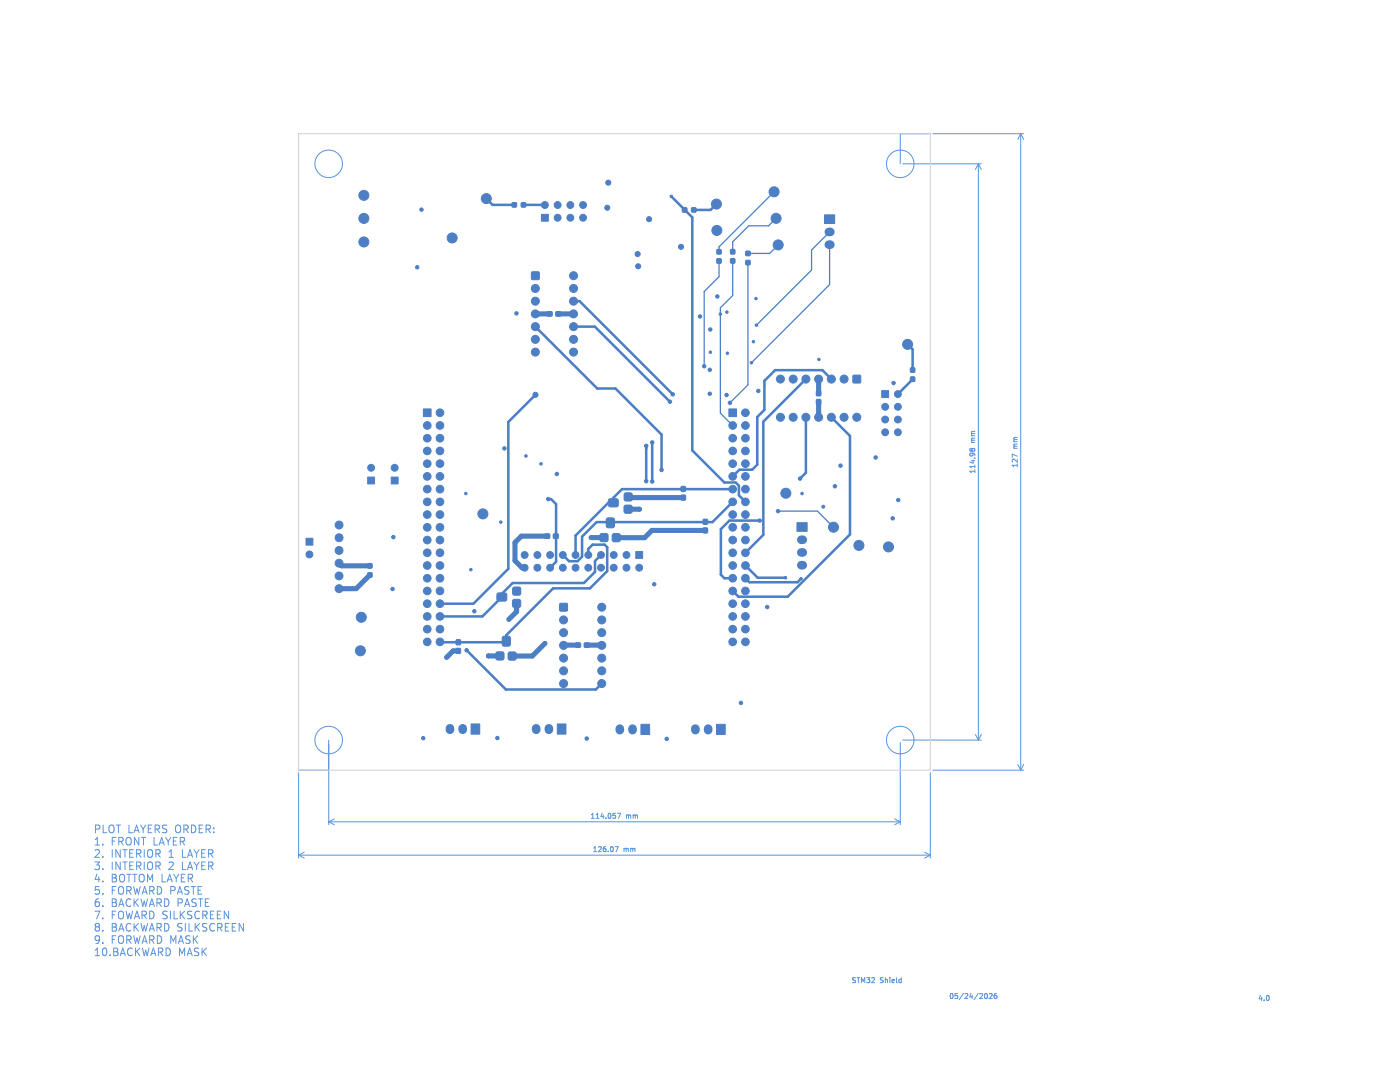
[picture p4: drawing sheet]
<svg xmlns="http://www.w3.org/2000/svg" width="279mm" height="216mm" viewBox="0 0 279 216" stroke-linecap="round" stroke-linejoin="round" font-family="sans-serif">
<defs><g id="words">
<g font-size="2.1" fill="#5994dc">
<text x="18.6" y="166.4">PLOT LAYERS ORDER:</text>
<text x="18.6" y="168.8">1.</text>
<text x="18.6" y="171.3">2.</text>
<text x="18.6" y="173.7">3.</text>
<text x="22.1" y="168.8">FRONT LAYER</text>
<text x="22.1" y="171.3">INTERIOR 1</text>
<text x="22.1" y="173.7">INTERIOR 2</text>
<text x="36.4" y="171.3">LAYER</text>
<text x="36.4" y="173.7">LAYER</text>
<text x="18.6" y="176.2">4.</text>
<text x="18.6" y="178.6">5.</text>
<text x="22.1" y="176.2">BOTTOM LAYER</text>
<text x="22.1" y="178.6">FORWARD PASTE</text>
<text x="18.6" y="181.1">6.</text>
<text x="18.6" y="183.5">7.</text>
<text x="18.6" y="186">8.</text>
<text x="22.1" y="181.1">BACKWARD PASTE</text>
<text x="22.1" y="183.5">FOWARD SILKSCREEN</text>
<text x="22.1" y="186">BACKWARD SILKSCREEN</text>
<text x="18.6" y="188.4">9.</text>
<text x="18.6" y="190.9">10.BACKWARD</text>
<text x="22.1" y="188.4">FORWARD MASK</text>
<text x="35.5" y="190.9">MASK</text>
</g>
<g font-size="1.4" fill="#5994dc">
<text x="194.8" y="88.4" transform="rotate(-90 194.8 88.4)">mm</text>
<text x="203.3" y="89.6" transform="rotate(-90 203.3 89.6)">mm</text>
<text x="194.8" y="94.6" transform="rotate(-90 194.8 94.6)">114.98</text>
<text x="203.3" y="93.4" transform="rotate(-90 203.3 93.4)">127</text>
<text x="117.7" y="163.6">114.057</text>
<text x="124.9" y="163.6">mm</text>
<text x="118.2" y="170.2">126.07</text>
<text x="124.4" y="170.2">mm</text>
<text x="169.9" y="196.2">STM32</text>
<text x="175.6" y="196.2">Shield</text>
<text x="189.3" y="199.4">05/24/2026</text>
<text x="251" y="199.8">4.0</text>
</g>
</g></defs>
<g fill="#4d7fc4" stroke="#4d7fc4" stroke-width=".2">
<path d="M108.1 42.8h1.3v1.3h-1.3z"/>
<path d="M159 104.3h2.1v1.7h-2.1z"/>
<path d="M127.9 144.5h1.7v2.1h-1.7z"/>
<path d="M111.2 144.5h1.7v2h-1.7z"/>
<path d="M164.5 42.9h2.1v1.7h-2.1z"/>
<path d="M111.7 120.4h1.5v1.5h-1.5z"/>
<path d="M176 78h1.3v1.3h-1.3z"/>
<path d="M106.1 54.3h1.5v1.4h-1.5z"/>
<path d="M73.4 95.2h1.4v1.4h-1.4z"/>
<path d="M78.1 95.2h1.3v1.4h-1.3z"/>
<path d="M170.3 74.9h1.4v1.5h-1.4z"/>
<path d="M143 144.5h1.7v2.1h-1.7z"/>
<path d="M61.1 107.4h1.3v1.4h-1.3z"/>
<path d="M84.5 81.6h1.5v1.5h-1.5z"/>
<path d="M145.5 81.6h1.5v1.5h-1.5z"/>
<path d="M94 144.5h1.7v2h-1.7z"/>
<path d="M124.7 98.4l1.1-.1 .3 .2 .1 1.1-.2 .3-1 .1-.4-.2-.1-1.1z"/>
<path d="M124.6 101l.3-.2 1.1 .1 .2 .3-.1 1.1-.3 .1h-1.1l-.2-.4z"/>
<path d="M121.5 99.7l.3-.2 1.4 .1 .2 .3-.1 1.1-.3 .2-1.4-.1-.2-.4z"/>
<path d="M122.2 106.6l.4-.1h1l.2 .4-.1 1-.3 .2-1.1-.1-.1-.3z"/>
<path d="M119.8 106.6l.3-.2 1.1 .1 .2 .4-.1 1-.4 .2-1-.1-.2-.3z"/>
<path d="M121.1 103.5l.3-.2h.8l.4 .2v1.4l-.1 .3-1.1 .1-.3-.1z"/>
<path d="M101.6 130.2l1-.1 .4 .2v1l-.1 .4h-1.1l-.3-.1-.1-1.1z"/>
<path d="M99 130.2l.4-.1h1l.2 .4-.1 1-.3 .2-1.1-.1-.2-.3z"/>
<path d="M100.3 127.1l.3-.2h.9l.3 .2 .1 1.4-.2 .4h-1.1l-.3-.1z"/>
<path d="M102.2 40.5h.9v.8h-.9z"/>
<path d="M104 40.5h.9v.8h-.9z"/>
<path d="M143.1 51.7h.8v.8h-.8z"/>
<path d="M143.1 49.8h.8v.9h-.8z"/>
<path d="M181.7 73.4h.8v.9h-.8z"/>
<path d="M181.7 75.2h.8v.9h-.8z"/>
<path d="M136 97.1h.8v.9h-.8z"/>
<path d="M136 98.8h.8v1h-.8z"/>
<path d="M73.4 112.5h.8v.8h-.8z"/>
<path d="M73.4 114.3h.8v.8h-.8z"/>
<path d="M91.1 127.7h.8v.9h-.8z"/>
<path d="M91.1 129.4h.8v.9h-.8z"/>
<path d="M114.9 128.3h.9v.8h-.9z"/>
<path d="M116.6 128.3h1v.8h-1z"/>
<path d="M108.7 106.6h1v.8h-1z"/>
<path d="M110.5 106.6h.9v.8h-.9z"/>
<path d="M109.2 62.2h1v.8h-1z"/>
<path d="M110.9 62.2h1v.8h-1z"/>
<path d="M145.8 51.6h.8v.9h-.8z"/>
<path d="M145.8 49.8h.8v.9h-.8z"/>
<path d="M138 41.5h.9v.8h-.9z"/>
<path d="M136.2 41.5h.9v.8h-.9z"/>
<path d="M102.4 117.3l.3-.2 1.1 .1 .1 .3v1.1l-.4 .2-1-.1-.2-.3z"/>
<path d="M102.4 119.7l.3-.1 1.1 .1 .1 .3-.1 1.1-.3 .1-1.1-.1-.1-.3z"/>
<path d="M99.3 118.4h1.7l.2 .3-.1 1.1-.4 .2-1.4-.1-.1-.4v-.8z"/>
<path d="M140.4 103.6h.8v1h-.8z"/>
<path d="M140.4 105.4h.8v.9h-.8z"/>
<path d="M148.9 52h.8v.8h-.8z"/>
<path d="M148.9 50.2h.8v.8h-.8z"/>
<path d="M126.9 110.1h1.3v1.3h-1.3z"/>
<path d="M163 79.7h.8v1h-.8z"/>
<path d="M163 78h.8v.9h-.8z"/>
<circle cx="97.1" cy="39.6" r="1"/>
<circle cx="72.1" cy="123.2" r="1"/>
<circle cx="143.1" cy="46" r="1"/>
<circle cx="72.6" cy="43.6" r="1"/>
<circle cx="72.6" cy="48.3" r="1"/>
<circle cx="154.9" cy="43.6" r="1"/>
<circle cx="111.3" cy="43.4" r=".68"/>
<circle cx="113.8" cy="43.4" r=".68"/>
<circle cx="116.4" cy="43.4" r=".68"/>
<circle cx="108.7" cy="40.9" r=".68"/>
<circle cx="111.3" cy="40.9" r=".68"/>
<circle cx="113.8" cy="40.9" r=".68"/>
<circle cx="116.4" cy="40.9" r=".68"/>
<circle cx="181.1" cy="68.7" r="1"/>
<circle cx="155.3" cy="48.9" r="1"/>
<circle cx="112.5" cy="123.7" r=".8"/>
<circle cx="112.5" cy="126.2" r=".8"/>
<circle cx="112.5" cy="128.8" r=".8"/>
<circle cx="112.5" cy="131.3" r=".8"/>
<circle cx="112.5" cy="133.9" r=".8"/>
<circle cx="112.5" cy="136.4" r=".8"/>
<circle cx="120.1" cy="136.4" r=".8"/>
<circle cx="120.1" cy="133.9" r=".8"/>
<circle cx="120.1" cy="131.3" r=".8"/>
<circle cx="120.1" cy="128.8" r=".8"/>
<circle cx="120.1" cy="126.2" r=".8"/>
<circle cx="120.1" cy="123.7" r=".8"/>
<circle cx="120.1" cy="121.2" r=".8"/>
<circle cx="176.7" cy="81.2" r=".68"/>
<circle cx="176.7" cy="83.7" r=".68"/>
<circle cx="176.7" cy="86.3" r=".68"/>
<circle cx="179.2" cy="78.6" r=".68"/>
<circle cx="179.2" cy="81.2" r=".68"/>
<circle cx="179.2" cy="83.7" r=".68"/>
<circle cx="179.2" cy="86.3" r=".68"/>
<circle cx="72.6" cy="39" r="1"/>
<circle cx="67.7" cy="104.8" r=".79"/>
<circle cx="67.7" cy="107.3" r=".79"/>
<circle cx="67.7" cy="109.8" r=".79"/>
<circle cx="67.7" cy="112.4" r=".79"/>
<circle cx="67.7" cy="114.9" r=".79"/>
<circle cx="67.7" cy="117.5" r=".79"/>
<circle cx="166.3" cy="105.2" r="1"/>
<circle cx="171.4" cy="108.8" r="1"/>
<circle cx="106.8" cy="57.6" r=".8"/>
<circle cx="106.8" cy="60.1" r=".8"/>
<circle cx="106.8" cy="62.6" r=".8"/>
<circle cx="106.8" cy="65.2" r=".8"/>
<circle cx="106.8" cy="67.7" r=".8"/>
<circle cx="106.8" cy="70.3" r=".8"/>
<circle cx="114.5" cy="70.3" r=".8"/>
<circle cx="114.5" cy="67.7" r=".8"/>
<circle cx="114.5" cy="65.2" r=".8"/>
<circle cx="114.5" cy="62.6" r=".8"/>
<circle cx="114.5" cy="60.1" r=".8"/>
<circle cx="114.5" cy="57.6" r=".8"/>
<circle cx="114.5" cy="55" r=".8"/>
<circle cx="74.1" cy="93.3" r=".68"/>
<circle cx="154.5" cy="38.3" r="1"/>
<circle cx="78.8" cy="93.3" r=".68"/>
<circle cx="168.5" cy="75.6" r=".8"/>
<circle cx="165.9" cy="75.6" r=".8"/>
<circle cx="163.4" cy="75.6" r=".8"/>
<circle cx="160.8" cy="75.6" r=".8"/>
<circle cx="158.3" cy="75.6" r=".8"/>
<circle cx="155.8" cy="75.6" r=".8"/>
<circle cx="155.8" cy="83.3" r=".8"/>
<circle cx="158.3" cy="83.3" r=".8"/>
<circle cx="160.8" cy="83.3" r=".8"/>
<circle cx="163.4" cy="83.3" r=".8"/>
<circle cx="165.9" cy="83.3" r=".8"/>
<circle cx="168.5" cy="83.3" r=".8"/>
<circle cx="171" cy="83.3" r=".8"/>
<circle cx="71.9" cy="129.9" r="1"/>
<circle cx="96.4" cy="102.5" r="1"/>
<circle cx="156.8" cy="98.4" r="1"/>
<circle cx="61.8" cy="110.6" r=".68"/>
<circle cx="90.2" cy="47.5" r="1"/>
<circle cx="87.8" cy="82.4" r=".77"/>
<circle cx="85.3" cy="84.9" r=".77"/>
<circle cx="87.8" cy="84.9" r=".77"/>
<circle cx="85.3" cy="87.4" r=".77"/>
<circle cx="87.8" cy="87.4" r=".77"/>
<circle cx="85.3" cy="90" r=".77"/>
<circle cx="87.8" cy="90" r=".77"/>
<circle cx="85.3" cy="92.5" r=".77"/>
<circle cx="87.8" cy="92.5" r=".77"/>
<circle cx="85.3" cy="95.1" r=".77"/>
<circle cx="87.8" cy="95.1" r=".77"/>
<circle cx="85.3" cy="97.6" r=".77"/>
<circle cx="87.8" cy="97.6" r=".77"/>
<circle cx="85.3" cy="100.1" r=".77"/>
<circle cx="87.8" cy="100.1" r=".77"/>
<circle cx="85.3" cy="102.7" r=".77"/>
<circle cx="87.8" cy="102.7" r=".77"/>
<circle cx="85.3" cy="105.2" r=".77"/>
<circle cx="87.8" cy="105.2" r=".77"/>
<circle cx="85.3" cy="107.8" r=".77"/>
<circle cx="87.8" cy="107.8" r=".77"/>
<circle cx="85.3" cy="110.3" r=".77"/>
<circle cx="87.8" cy="110.3" r=".77"/>
<circle cx="85.3" cy="112.8" r=".77"/>
<circle cx="87.8" cy="112.8" r=".77"/>
<circle cx="85.3" cy="115.4" r=".77"/>
<circle cx="87.8" cy="115.4" r=".77"/>
<circle cx="85.3" cy="117.9" r=".77"/>
<circle cx="87.8" cy="117.9" r=".77"/>
<circle cx="85.3" cy="120.5" r=".77"/>
<circle cx="87.8" cy="120.5" r=".77"/>
<circle cx="85.3" cy="123" r=".77"/>
<circle cx="87.8" cy="123" r=".77"/>
<circle cx="85.3" cy="125.5" r=".77"/>
<circle cx="87.8" cy="125.5" r=".77"/>
<circle cx="85.3" cy="128.1" r=".77"/>
<circle cx="87.8" cy="128.1" r=".77"/>
<circle cx="148.8" cy="82.4" r=".77"/>
<circle cx="146.2" cy="84.9" r=".77"/>
<circle cx="148.8" cy="84.9" r=".77"/>
<circle cx="146.2" cy="87.4" r=".77"/>
<circle cx="148.8" cy="87.4" r=".77"/>
<circle cx="146.2" cy="90" r=".77"/>
<circle cx="148.8" cy="90" r=".77"/>
<circle cx="146.2" cy="92.5" r=".77"/>
<circle cx="148.8" cy="92.5" r=".77"/>
<circle cx="146.2" cy="95.1" r=".77"/>
<circle cx="148.8" cy="95.1" r=".77"/>
<circle cx="146.2" cy="97.6" r=".77"/>
<circle cx="148.8" cy="97.6" r=".77"/>
<circle cx="146.2" cy="100.1" r=".77"/>
<circle cx="148.8" cy="100.1" r=".77"/>
<circle cx="146.2" cy="102.7" r=".77"/>
<circle cx="148.8" cy="102.7" r=".77"/>
<circle cx="146.2" cy="105.2" r=".77"/>
<circle cx="148.8" cy="105.2" r=".77"/>
<circle cx="146.2" cy="107.8" r=".77"/>
<circle cx="148.8" cy="107.8" r=".77"/>
<circle cx="146.2" cy="110.3" r=".77"/>
<circle cx="148.8" cy="110.3" r=".77"/>
<circle cx="146.2" cy="112.8" r=".77"/>
<circle cx="148.8" cy="112.8" r=".77"/>
<circle cx="146.2" cy="115.4" r=".77"/>
<circle cx="148.8" cy="115.4" r=".77"/>
<circle cx="146.2" cy="117.9" r=".77"/>
<circle cx="148.8" cy="117.9" r=".77"/>
<circle cx="146.2" cy="120.5" r=".77"/>
<circle cx="148.8" cy="120.5" r=".77"/>
<circle cx="146.2" cy="123" r=".77"/>
<circle cx="148.8" cy="123" r=".77"/>
<circle cx="146.2" cy="125.5" r=".77"/>
<circle cx="148.8" cy="125.5" r=".77"/>
<circle cx="146.2" cy="128.1" r=".77"/>
<circle cx="148.8" cy="128.1" r=".77"/>
<circle cx="177.3" cy="109.1" r="1"/>
<circle cx="143" cy="40.7" r="1"/>
<circle cx="127.6" cy="113.3" r=".68"/>
<circle cx="125" cy="110.7" r=".68"/>
<circle cx="125" cy="113.3" r=".68"/>
<circle cx="122.5" cy="110.7" r=".68"/>
<circle cx="122.5" cy="113.3" r=".68"/>
<circle cx="119.9" cy="110.7" r=".68"/>
<circle cx="119.9" cy="113.3" r=".68"/>
<circle cx="117.4" cy="110.7" r=".68"/>
<circle cx="117.4" cy="113.3" r=".68"/>
<circle cx="114.9" cy="110.7" r=".68"/>
<circle cx="114.9" cy="113.3" r=".68"/>
<circle cx="112.3" cy="110.7" r=".68"/>
<circle cx="112.3" cy="113.3" r=".68"/>
<circle cx="109.8" cy="110.7" r=".68"/>
<circle cx="109.8" cy="113.3" r=".68"/>
<circle cx="107.2" cy="110.7" r=".68"/>
<circle cx="107.2" cy="113.3" r=".68"/>
<circle cx="104.7" cy="110.7" r=".68"/>
<circle cx="104.7" cy="113.3" r=".68"/>
<circle cx="145.1" cy="62.3" r=".25"/>
<circle cx="150.9" cy="59.6" r=".25"/>
<circle cx="111.1" cy="94.6" r=".34"/>
<circle cx="151.3" cy="78" r=".34"/>
<circle cx="145" cy="78.8" r=".34"/>
<circle cx="129.5" cy="43.7" r=".51"/>
<circle cx="178.3" cy="76.4" r=".34"/>
<circle cx="93" cy="98.5" r=".25"/>
<circle cx="174.8" cy="91.3" r=".34"/>
<circle cx="139.7" cy="63.1" r=".34"/>
<circle cx="103.1" cy="62.5" r=".34"/>
<circle cx="141.8" cy="70.3" r=".25"/>
<circle cx="160.1" cy="98.5" r=".25"/>
<circle cx="121.4" cy="36.5" r=".51"/>
<circle cx="121.2" cy="41.5" r=".51"/>
<circle cx="166.6" cy="97" r=".34"/>
<circle cx="141.7" cy="78.6" r=".34"/>
<circle cx="167.7" cy="92.9" r=".34"/>
<circle cx="105" cy="91" r=".25"/>
<circle cx="78.5" cy="107.2" r=".34"/>
<circle cx="178.2" cy="103.4" r=".34"/>
<circle cx="145.2" cy="70.5" r=".25"/>
<circle cx="163.4" cy="71.7" r=".25"/>
<circle cx="150.4" cy="68.2" r=".25"/>
<circle cx="127.3" cy="50.7" r=".51"/>
<circle cx="101.5" cy="123.6" r=".34"/>
<circle cx="118" cy="107.3" r=".34"/>
<circle cx="97.5" cy="130.9" r=".34"/>
<circle cx="127.6" cy="101.6" r=".34"/>
<circle cx="141.8" cy="65.7" r=".34"/>
<circle cx="141.7" cy="73.8" r=".34"/>
<circle cx="109.4" cy="99.6" r=".34"/>
<circle cx="99.9" cy="104.2" r=".25"/>
<circle cx="84.1" cy="41.8" r=".34"/>
<circle cx="143.2" cy="59.2" r=".34"/>
<circle cx="179.3" cy="99.8" r=".34"/>
<circle cx="100.7" cy="89.5" r=".34"/>
<circle cx="135.9" cy="49.3" r=".51"/>
<circle cx="127.4" cy="53.1" r=".51"/>
<circle cx="164.3" cy="101.1" r=".29"/>
<circle cx="83.3" cy="53.3" r=".34"/>
<circle cx="108" cy="92.6" r=".25"/>
<circle cx="93.1" cy="129.7" r=".34"/>
<circle cx="134" cy="39.2" r=".25"/>
<circle cx="156.8" cy="115.3" r=".25"/>
<circle cx="151" cy="64.9" r=".25"/>
<circle cx="99.3" cy="147.3" r=".34"/>
<circle cx="84.5" cy="147.3" r=".34"/>
<circle cx="125.4" cy="99.2" r=".34"/>
<circle cx="94.7" cy="122" r=".34"/>
<circle cx="94" cy="113.7" r=".25"/>
<circle cx="103.1" cy="118" r=".34"/>
<circle cx="108.8" cy="128.4" r=".34"/>
<circle cx="130.6" cy="116.6" r=".34"/>
<circle cx="130.1" cy="105.8" r=".34"/>
<circle cx="89.1" cy="131.2" r=".34"/>
<circle cx="78.3" cy="117.5" r=".34"/>
<circle cx="117.1" cy="147.4" r=".34"/>
<circle cx="147.9" cy="140.3" r=".34"/>
<circle cx="133.1" cy="147.4" r=".34"/>
<circle cx="153.1" cy="121.1" r=".34"/>
<circle cx="150" cy="72.4" r=".25"/>
<circle cx="159.9" cy="115.5" r=".25"/>
<circle cx="155.3" cy="102" r=".34"/>
<circle cx="143.8" cy="62.7" r=".25"/>
<circle cx="140.5" cy="73.1" r=".34"/>
<circle cx="145.7" cy="80.4" r=".34"/>
<circle cx="132" cy="93.8" r=".34"/>
<circle cx="134.3" cy="78.7" r=".34"/>
<circle cx="129" cy="96" r=".34"/>
<circle cx="129" cy="89" r=".34"/>
<circle cx="106.9" cy="78.8" r=".51"/>
<circle cx="130.2" cy="88.3" r=".34"/>
<circle cx="130.2" cy="96.1" r=".34"/>
<circle cx="159.7" cy="95.5" r=".34"/>
<circle cx="151.6" cy="103.9" r=".34"/>
<circle cx="133.7" cy="80.2" r=".34"/>
</g>
<g fill="none" stroke="#4d7fc4" stroke-width="1.7">
<path d="M165.4 46.3h.3M165.4 48.8h.3M159.9 107.7h.3M159.9 110.2h.3M159.9 112.8h.3M89.8 145.3v.3M92.3 145.3v.3M107 145.3v.3M109.5 145.3v.3M123.7 145.4v.3M126.2 145.4v.3M138.8 145.4v.3"/>
<path d="M141.3 145.4v.3"/>
</g>
<g fill="none" stroke="#4d7fc4" stroke-width="1">
<path d="M106.8 62.6h2.9M111.4 62.6h3.1M163.4 75.6v2.9M125.4 99.2l.1 .1h10.9M163.4 80.2v3.1M67.7 112.4l.5 .5h5.6M73.8 114.7l-2.7 2.8h-3.4M109.2 107h-5.2l-1.2 1.2v3.7l1.4 1.4h.5M118 107.3h.1M118 107.3h2.5M125.3 101.6h2.3M127.6 101.6h.1"/>
<path d="M130.1 105.8l-1.4 1.5h-5.7M130.2 105.8h10.6M91.5 129.9h-1.1l-1.3 1.3M97.5 130.9h2.3M103.1 120.4v1.6l-1.6 1.6M108.8 128.4l-2.6 2.5h-4M115.4 128.7l-2.9 .1M117.1 128.7l3 .1"/>
</g>
<g fill="none" stroke="#4d7fc4" stroke-width=".51">
<path d="M97.1 39.6l1.2 1.3h4.3M134 39.2l4.2 4.2v46.5l6.4 6.4h2.2l.7 .6v1.9l1.3 1.3M104.5 40.9h4.2M143 40.7l-1.2 1.2h-3.3M106.8 65.2l12.4 12.3h3.6l9.2 9.2v7M106.9 78.8l-5.5 5.4v29.3l-6.9 7h-6.7M114.5 60.1h1.2l18.6 18.6M114.5 65.2h4.2l15 15M160.8 75.6l-8.5 8.5v22.6l-3.5 3.6M165.9 75.6l-1.8-1.7h-9.4l-2.1 2.1v5.8l-1.5 1.4v9.5l-1 1h-2.5l-1.4 1.4M181.1 68.7l1 1v4.1M182.1 75.7l-2.9 2.9"/>
<path d="M109.4 99.6h.6l1 1v11.5l-1.2 1.2M129 89v7.1M130.2 88.3v7.8M146.2 97.6h-22.1l-1.7 1.7v1h-1l-6.5 6.6v3.8M160.8 83.3v11l-1.1 1.2M165.9 83.3l3.7 3.7v19.6l-12.4 12.5h-9.8l-1.2-1.2M117.4 110.7v-1.2l.9-.8h2.4l.5 .5v4.8l-3.5 3.4h-7.3l-9.4 9.3v1.2l-.2 .3-13-.1M119.9 110.7l-1.2 1.2v2.2l-2.2 2.2h-14.2l-2.1 2.2v.6l-3.9 3.9h-8.5M146.2 100.1l-4 4.1h-23.1l-2.9 2.9v4l-.9 .9h-1.7l-1.3-1.3M148.8 112.8l2.4 2.5h5.6M148.8 115.4l.8 .8h9.6l.7-.7M151.6 103.9h-6l-1.7 1.7v9.1l.7 .7h1.6"/>
<path d="M93.2 129.8l7.8 7.8h17.9l1.2-1.2M138.3 145l.5 .5"/>
</g>
<path d="M154.5 38.3l-11 11v.9M108.7 40.9h.1M143.5 52.1v3.1l-3 3v14.9M146.2 52.1v6.9l-2.4 2.4v21l2.4 2.5M149.3 52.4v24.4l-3.6 3.6M154.9 43.6l-1.5 1.5h-4l-3.2 3.2v1.9M155.3 48.9l-1.7 1.7h-4.3M165.6 46.3l-3.6 3.6v4l-11 11M165.6 48.8v8l-15.6 15.6M155.3 102h7.8l3.2 3.2" fill="none" stroke="#4d7fc4" stroke-width=".25"/>
<path d="M130.1 105.8h.1" fill="none" stroke="#4d7fc4" stroke-width=".76"/>
<path d="M129 96.1v.1M130.2 88.2v.1" fill="none" stroke="#4d7fc4" stroke-width=".2"/>
<g fill="none" stroke="#5994dc" stroke-width=".2">
<path d="M180.2 32.7h15.6M185.7 26.7h-6v6M186.2 26.7h18.1M195.2 32.7v115M195.2 32.7l.6 1.1M195.2 32.7l-.5 1.1M203.7 26.7v127M203.7 26.7l.6 1.1M203.7 26.7l-.6 1.1M194 89.8l-.1 .2M194 89.7l-.2-.2h-.2v.5M194 89.7l.2-.2h.3v.5"/>
<path d="M194 89.7v.1M194 89.8l.1 .2M203 91l-1-.4v.7M59.6 153.7h6M59.6 154.2v17M65.6 147.7v16.9M179.7 148.2v16.4M180.2 147.7h15.6M185.7 154.2v17M186.2 153.7h18.1M194.7 146.5l.5 1.2M195.8 146.5l-.6 1.2"/>
<path d="M203.1 152.6l.6 1.1M204.3 152.6l-.6 1.1M59.6 170.6h126.1M59.6 170.6l1.1 .6M60.7 170.1l-1.1 .5M65.6 164h114.1M65.6 164l1.1 .6M66.7 163.4l-1.1 .6M122.7 168.9h.7l-.4 1M123.2 162.3h.7l-.5 1M178.5 163.4l1.2 .6M179.7 164l-1.2 .6"/>
<path d="M184.5 170.1l1.2 .5M185.7 170.6l-1.2 .6M196.7 198.2a.53 .53 0 0 1 .4 .5 .53 .53 0 0 1-.4 .5M197.4 198.3l.4-.1 .2 .3-.6 .7h.6M198.9 198.2l-.5 .3v.6l.2 .1h.3v-.5l-.3-.1-.2 .2"/>
<circle cx="65.6" cy="32.7" r="2.75"/>
<circle cx="179.7" cy="32.7" r="2.75"/>
<circle cx="65.6" cy="147.7" r="2.75"/>
<circle cx="179.7" cy="147.7" r="2.75"/>
</g>
<path d="M59.6 26.7h126.1v127h-126.1z" fill="none" stroke="#d0d2cd" stroke-width=".2"/>
<use href="#words"/>
</svg>
